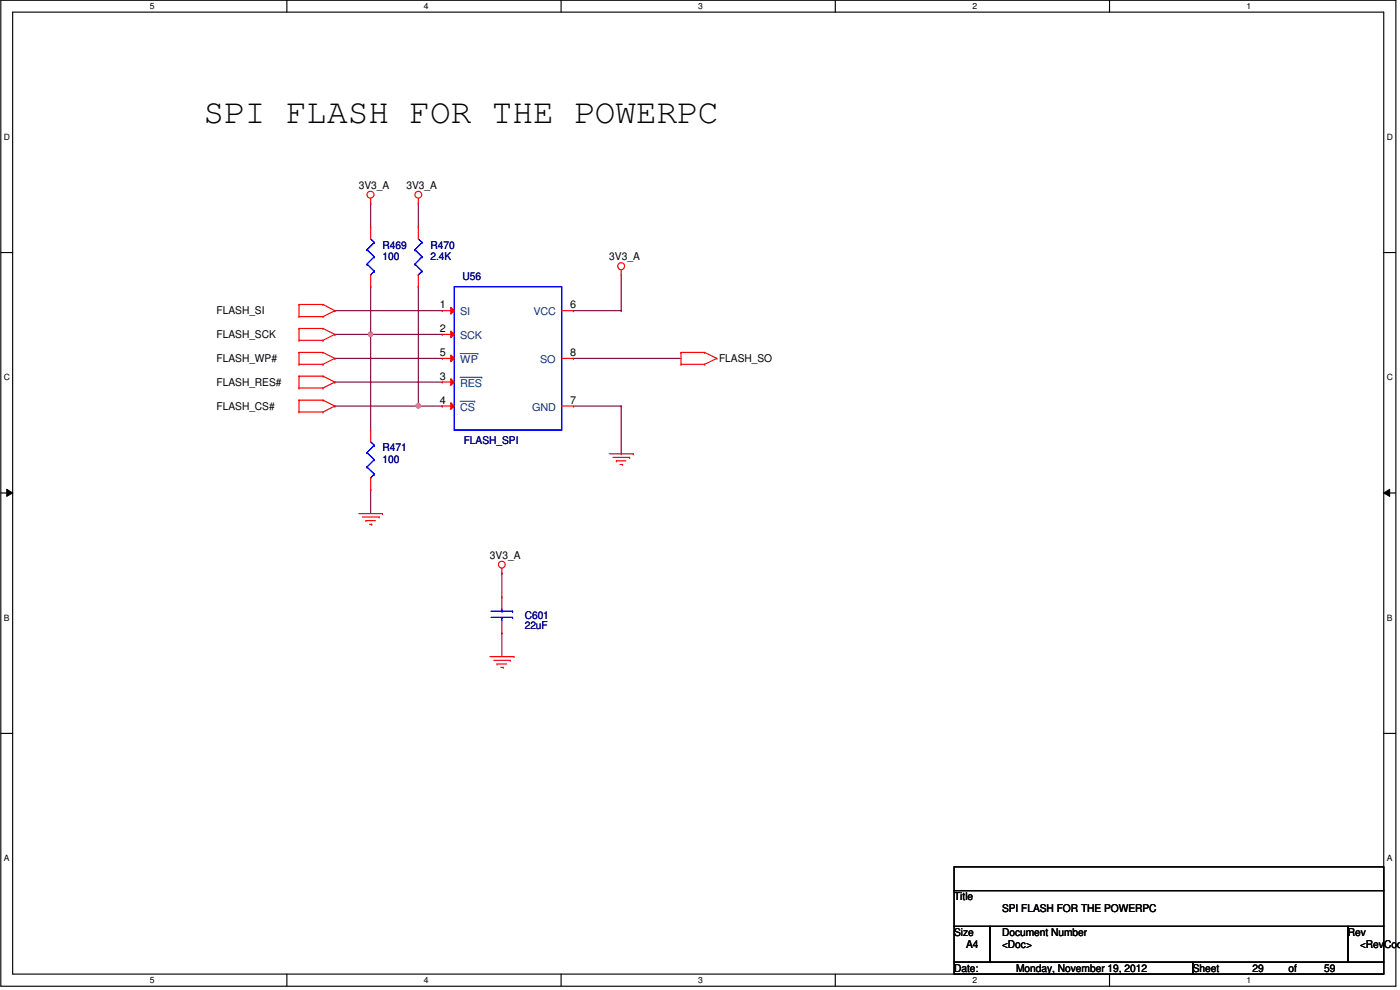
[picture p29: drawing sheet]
<svg xmlns="http://www.w3.org/2000/svg" width="420mm" height="297mm" viewBox="0 0 420 297" stroke-linecap="round" stroke-linejoin="round" font-family="sans-serif">
<defs><g id="words">
<text font-size="10.3" x="61.1" y="37">SPI FLASH FOR THE POWERPC</text>
<g font-size="3.2">
<text x="107.7" y="56.6">3V3_A</text>
<text x="122" y="56.6">3V3_A</text>
<text x="182.9" y="78.1">3V3_A</text>
<text x="65" y="94.2">FLASH_SI</text>
<text x="132" y="92.5">1</text>
<text x="171.1" y="92.5">6</text>
<text x="65" y="101.4">FLASH_SCK</text>
<text x="132" y="99.6">2</text>
<text x="132" y="106.8">5</text>
<text x="171.1" y="106.8">8</text>
<text x="65" y="108.6">FLASH_WP#</text>
<text x="132" y="113.9">3</text>
<text x="215.8" y="108.6">FLASH_SO</text>
<text x="65" y="115.7">FLASH_RES#</text>
<text x="65" y="122.9">FLASH_CS#</text>
<text x="132" y="121.1">4</text>
<text x="171.1" y="121.1">7</text>
<text x="147.1" y="167.7">3V3_A</text>
<text x="286.3" y="270.1">Title</text>
<text x="300.7" y="273.7">SPI FLASH FOR THE POWERPC</text>
<text x="286.3" y="280.8">Size</text>
<text x="300.7" y="280.8">Document Number</text>
<text x="404.5" y="280.8">Rev</text>
<text x="290" y="284.4">A4</text>
<text x="300.7" y="284.4">&lt;Doc&gt;</text>
<text x="408.2" y="284.4">&lt;RevCode</text>
<text x="286.3" y="291.6">Date:</text>
<text x="305" y="291.6">Monday, November 19, 2012</text>
<text x="358" y="291.6">Sheet</text>
<text x="375.9" y="291.6">29</text>
<text x="386.7" y="291.6">of</text>
<text x="397.4" y="291.6">59</text>
</g>
<g font-size="3.2" fill="#000080">
<text x="114.8" y="74.6">R469</text>
<text x="129.2" y="74.6">R470</text>
<text x="114.8" y="78.1">100</text>
<text x="129.2" y="78.1">2.4K</text>
<text x="138.8" y="83.9">U56</text>
<text x="114.8" y="135.5">R471</text>
<text x="139.2" y="133.3">FLASH_SPI</text>
<text x="114.8" y="139">100</text>
<text x="157.5" y="185.6">C601</text>
<text x="157.5" y="188.8">22uF</text>
</g>
<g font-size="3.2" fill="#004080">
<text x="138.1" y="94.7">SI</text>
<text x="160.1" y="94.7">VCC</text>
<text x="138.1" y="101.8">SCK</text>
<text x="138.1" y="109">WP</text>
<text x="162.1" y="109">SO</text>
<text x="138.1" y="116.1">RES</text>
<text x="138.1" y="123.3">CS</text>
<text x="159.7" y="123.3">GND</text>
</g>
<g font-size="2.6">
<text x="44.9" y="2.7">5</text>
<text x="127.2" y="2.7">4</text>
<text x="209.5" y="2.7">3</text>
<text x="291.8" y="2.7">2</text>
<text x="374.1" y="2.7">1</text>
<text x="1.2" y="42">D</text>
<text x="416.2" y="42">D</text>
<text x="1.2" y="114.1">C</text>
<text x="416.2" y="114.1">C</text>
<text x="1.2" y="186.3">B</text>
<text x="416.2" y="186.3">B</text>
<text x="1.2" y="258.4">A</text>
<text x="416.2" y="258.4">A</text>
<text x="44.9" y="294.9">5</text>
<text x="127.2" y="294.9">4</text>
<text x="209.5" y="294.9">3</text>
<text x="291.8" y="294.9">2</text>
<text x="374.1" y="294.9">1</text>
</g>
</g></defs>
<path d="M.2 .1h418.7v295.8h-418.7zM3.8 3.6h411.5v288.7h-411.5z" fill="none" stroke="#000" stroke-width=".34"/>
<g fill="#fff">
<path d="M44.9 .4h1.4v2.8h-1.4z"/>
<path d="M44.9 292.6h1.4v2.8h-1.4z"/>
</g>
<path d="M86.1 .1v3.5M86.1 292.3v3.5" fill="none" stroke="#000" stroke-width=".34"/>
<g fill="#fff">
<path d="M127.2 .4h1.4v2.8h-1.4z"/>
<path d="M127.2 292.6h1.4v2.8h-1.4z"/>
</g>
<path d="M168.4 .1v3.5M168.4 292.3v3.5" fill="none" stroke="#000" stroke-width=".34"/>
<g fill="#fff">
<path d="M209.5 .4h1.4v2.8h-1.4z"/>
<path d="M209.5 292.6h1.4v2.8h-1.4z"/>
</g>
<path d="M250.7 .1v3.5M250.7 292.3v3.5" fill="none" stroke="#000" stroke-width=".34"/>
<g fill="#fff">
<path d="M291.8 .4h1.4v2.8h-1.4z"/>
<path d="M291.8 292.6h1.4v2.8h-1.4z"/>
</g>
<path d="M333 .1v3.5M333 292.3v3.5" fill="none" stroke="#000" stroke-width=".34"/>
<g fill="#fff">
<path d="M374.1 .4h1.4v2.8h-1.4z"/>
<path d="M374.1 292.6h1.4v2.8h-1.4z"/>
<path d="M1.2 39.7h1.8v2.8h-1.8z"/>
<path d="M416.2 39.7h1.8v2.8h-1.8z"/>
<path d="M1.2 111.8h1.8v2.8h-1.8z"/>
<path d="M416.2 111.8h1.8v2.8h-1.8z"/>
</g>
<path d="M.2 75.8h3.6M415.3 75.8h3.5" fill="none" stroke="#000" stroke-width=".34"/>
<g fill="#fff">
<path d="M1.2 184h1.6v2.8h-1.6z"/>
<path d="M416.2 184h1.6v2.8h-1.6z"/>
</g>
<path d="M.2 147.9h3.6M415.3 147.9h3.5" fill="none" stroke="#000" stroke-width=".34"/>
<path d="M2 146.8l1.8 1.1-1.8 1zM415.3 147.9l1.8-1.1v2.1z" fill="#000"/>
<path d="M2 146.8l1.8 1.1-1.8 1zM415.3 147.9l1.8-1.1v2.1z" fill="none" stroke="#000" stroke-width=".3"/>
<g fill="#fff">
<path d="M1.2 256.1h1.6v2.8h-1.6z"/>
<path d="M416.2 256.1h1.6v2.8h-1.6z"/>
</g>
<path d="M.2 220h3.6M415.3 220h3.5" fill="none" stroke="#000" stroke-width=".34"/>
<path d="M186.4 82.5v10.7" fill="none" stroke="#800040" stroke-width=".34"/>
<circle cx="186.4" cy="93.2" r=".17" fill="#800040"/>
<path d="M172.1 93.2h14.3" fill="none" stroke="#800040" stroke-width=".34"/>
<circle cx="172.1" cy="93.2" r=".17" fill="#800040"/>
<path d="M172.1 121.8h14.3" fill="none" stroke="#800040" stroke-width=".34"/>
<circle cx="186.4" cy="121.8" r=".17" fill="#800040"/>
<path d="M186.4 121.8v14.3" fill="none" stroke="#800040" stroke-width=".34"/>
<circle cx="186.4" cy="136.1" r=".17" fill="#800040"/>
<path d="M100.5 93.2h32.2" fill="none" stroke="#800040" stroke-width=".34"/>
<circle cx="100.5" cy="93.2" r=".17" fill="#800040"/>
<path d="M111.2 100.3h21.5" fill="none" stroke="#800040" stroke-width=".34"/>
<circle cx="111.2" cy="100.3" r=".17" fill="#800040"/>
<circle cx="111.2" cy="100.3" r=".66" fill="#f0f"/>
<circle cx="111.2" cy="100.3" r=".66" fill="none" stroke="#f0f" stroke-width=".34"/>
<path d="M100.5 107.5h32.2" fill="none" stroke="#800040" stroke-width=".34"/>
<circle cx="100.5" cy="107.5" r=".17" fill="#800040"/>
<path d="M100.5 114.6h32.2" fill="none" stroke="#800040" stroke-width=".34"/>
<circle cx="100.5" cy="114.6" r=".17" fill="#800040"/>
<path d="M100.5 121.8h25" fill="none" stroke="#800040" stroke-width=".34"/>
<circle cx="125.5" cy="121.8" r=".17" fill="#800040"/>
<circle cx="125.5" cy="121.7" r=".68" fill="#f0f"/>
<circle cx="125.5" cy="121.7" r=".68" fill="none" stroke="#f0f" stroke-width=".34"/>
<path d="M172.1 107.5h32.3" fill="none" stroke="#800040" stroke-width=".34"/>
<circle cx="172.1" cy="107.5" r=".17" fill="#800040"/>
<path d="M150.6 189.9v7.1" fill="none" stroke="#800040" stroke-width=".34"/>
<circle cx="150.6" cy="189.9" r=".17" fill="#800040"/>
<path d="M150.6 172v7.2" fill="none" stroke="#800040" stroke-width=".34"/>
<circle cx="150.6" cy="172" r=".17" fill="#800040"/>
<path d="M111.2 100.3v28.7" fill="none" stroke="#800040" stroke-width=".34"/>
<circle cx="111.2" cy="100.3" r=".17" fill="#800040"/>
<path d="M100.5 100.3h10.7" fill="none" stroke="#800040" stroke-width=".34"/>
<circle cx="100.5" cy="100.3" r=".17" fill="#800040"/>
<path d="M111.2 86v14.3" fill="none" stroke="#800040" stroke-width=".34"/>
<circle cx="111.2" cy="86" r=".17" fill="#800040"/>
<path d="M111.2 61v7.1" fill="none" stroke="#800040" stroke-width=".34"/>
<circle cx="111.2" cy="61" r=".17" fill="#800040"/>
<path d="M111.2 146.9v7.2" fill="none" stroke="#800040" stroke-width=".34"/>
<circle cx="111.2" cy="146.9" r=".17" fill="#800040"/>
<path d="M125.5 86v35.8" fill="none" stroke="#800040" stroke-width=".34"/>
<circle cx="125.5" cy="86" r=".17" fill="#800040"/>
<path d="M125.5 121.8h7.2" fill="none" stroke="#800040" stroke-width=".34"/>
<circle cx="132.7" cy="121.8" r=".17" fill="#800040"/>
<path d="M125.5 61v7.1" fill="none" stroke="#800040" stroke-width=".34"/>
<circle cx="125.5" cy="61" r=".17" fill="#800040"/>
<path d="M89.7 91.4h7.2" fill="none" stroke="#f00" stroke-width=".34"/>
<circle cx="96.9" cy="91.4" r=".17" fill="#f00"/>
<path d="M96.9 91.4l3.6 1.8" fill="none" stroke="#f00" stroke-width=".34"/>
<circle cx="100.5" cy="93.2" r=".17" fill="#f00"/>
<path d="M100.5 93.2l-3.6 1.8" fill="none" stroke="#f00" stroke-width=".34"/>
<circle cx="96.9" cy="95" r=".17" fill="#f00"/>
<path d="M89.7 95h7.2" fill="none" stroke="#f00" stroke-width=".34"/>
<circle cx="89.7" cy="95" r=".17" fill="#f00"/>
<path d="M89.7 91.4v3.6" fill="none" stroke="#f00" stroke-width=".34"/>
<circle cx="89.7" cy="91.4" r=".17" fill="#f00"/>
<path d="M89.7 98.6h7.2" fill="none" stroke="#f00" stroke-width=".34"/>
<circle cx="96.9" cy="98.6" r=".17" fill="#f00"/>
<path d="M96.9 98.6l3.6 1.7" fill="none" stroke="#f00" stroke-width=".34"/>
<circle cx="100.5" cy="100.3" r=".17" fill="#f00"/>
<path d="M100.5 100.3l-3.6 1.8" fill="none" stroke="#f00" stroke-width=".34"/>
<circle cx="96.9" cy="102.1" r=".17" fill="#f00"/>
<path d="M89.7 102.1h7.2" fill="none" stroke="#f00" stroke-width=".34"/>
<circle cx="89.7" cy="102.1" r=".17" fill="#f00"/>
<path d="M89.7 98.6v3.5" fill="none" stroke="#f00" stroke-width=".34"/>
<circle cx="89.7" cy="98.6" r=".17" fill="#f00"/>
<path d="M89.7 105.7h7.2" fill="none" stroke="#f00" stroke-width=".34"/>
<circle cx="96.9" cy="105.7" r=".17" fill="#f00"/>
<path d="M96.9 105.7l3.6 1.8" fill="none" stroke="#f00" stroke-width=".34"/>
<circle cx="100.5" cy="107.5" r=".17" fill="#f00"/>
<path d="M100.5 107.5l-3.6 1.8" fill="none" stroke="#f00" stroke-width=".34"/>
<circle cx="96.9" cy="109.3" r=".17" fill="#f00"/>
<path d="M89.7 109.3h7.2" fill="none" stroke="#f00" stroke-width=".34"/>
<circle cx="89.7" cy="109.3" r=".17" fill="#f00"/>
<path d="M89.7 105.7v3.6" fill="none" stroke="#f00" stroke-width=".34"/>
<circle cx="89.7" cy="105.7" r=".17" fill="#f00"/>
<path d="M89.7 112.9h7.2" fill="none" stroke="#f00" stroke-width=".34"/>
<circle cx="96.9" cy="112.9" r=".17" fill="#f00"/>
<path d="M96.9 112.9l3.6 1.7" fill="none" stroke="#f00" stroke-width=".34"/>
<circle cx="100.5" cy="114.6" r=".17" fill="#f00"/>
<path d="M100.5 114.6l-3.6 1.8" fill="none" stroke="#f00" stroke-width=".34"/>
<circle cx="96.9" cy="116.4" r=".17" fill="#f00"/>
<path d="M89.7 116.4h7.2" fill="none" stroke="#f00" stroke-width=".34"/>
<circle cx="89.7" cy="116.4" r=".17" fill="#f00"/>
<path d="M89.7 112.9v3.5" fill="none" stroke="#f00" stroke-width=".34"/>
<circle cx="89.7" cy="112.9" r=".17" fill="#f00"/>
<path d="M89.7 120.1h7.2" fill="none" stroke="#f00" stroke-width=".34"/>
<circle cx="96.9" cy="120.1" r=".17" fill="#f00"/>
<path d="M96.9 120.1l3.6 1.7" fill="none" stroke="#f00" stroke-width=".34"/>
<circle cx="100.5" cy="121.8" r=".17" fill="#f00"/>
<path d="M100.5 121.8l-3.6 1.8" fill="none" stroke="#f00" stroke-width=".34"/>
<circle cx="96.9" cy="123.6" r=".17" fill="#f00"/>
<path d="M89.7 123.6h7.2" fill="none" stroke="#f00" stroke-width=".34"/>
<circle cx="89.7" cy="123.6" r=".17" fill="#f00"/>
<path d="M89.7 120.1v3.5" fill="none" stroke="#f00" stroke-width=".34"/>
<circle cx="89.7" cy="120.1" r=".17" fill="#f00"/>
<path d="M204.4 105.7h7.1" fill="none" stroke="#f00" stroke-width=".34"/>
<circle cx="211.5" cy="105.7" r=".17" fill="#f00"/>
<path d="M211.5 105.7l3.6 1.8" fill="none" stroke="#f00" stroke-width=".34"/>
<circle cx="215.1" cy="107.5" r=".17" fill="#f00"/>
<path d="M215.1 107.5l-3.6 1.8" fill="none" stroke="#f00" stroke-width=".34"/>
<circle cx="211.5" cy="109.3" r=".17" fill="#f00"/>
<path d="M204.4 109.3h7.1" fill="none" stroke="#f00" stroke-width=".34"/>
<circle cx="204.4" cy="109.3" r=".17" fill="#f00"/>
<path d="M204.4 105.7v3.6" fill="none" stroke="#f00" stroke-width=".34"/>
<circle cx="204.4" cy="105.7" r=".17" fill="#f00"/>
<path d="M186.4 81v1.5" fill="none" stroke="#f00" stroke-width=".34"/>
<circle cx="186.4" cy="82.5" r=".17" fill="#f00"/>
<g fill="none" stroke="#f00" stroke-width=".34">
<path d="M182.9 136.1h7.2"/>
<circle cx="186.4" cy="79.9" r="1.04"/>
</g>
<circle cx="190.1" cy="136.1" r=".17" fill="#f00"/>
<path d="M184 137.2h5" fill="none" stroke="#f00" stroke-width=".34"/>
<circle cx="189" cy="137.2" r=".17" fill="#f00"/>
<path d="M185 138.3h2.9" fill="none" stroke="#f00" stroke-width=".34"/>
<circle cx="185" cy="138.3" r=".17" fill="#f00"/>
<path d="M186.1 139.4h.7" fill="none" stroke="#f00" stroke-width=".34"/>
<circle cx="186.8" cy="139.4" r=".17" fill="#f00"/>
<path d="M150.6 170.5v1.5" fill="none" stroke="#f00" stroke-width=".34"/>
<circle cx="150.6" cy="172" r=".17" fill="#f00"/>
<g fill="none" stroke="#f00" stroke-width=".34">
<path d="M147.1 197h7.2"/>
<circle cx="150.6" cy="169.4" r="1.02"/>
</g>
<circle cx="154.3" cy="197" r=".17" fill="#f00"/>
<path d="M148.2 198.1h5" fill="none" stroke="#f00" stroke-width=".34"/>
<circle cx="153.2" cy="198.1" r=".17" fill="#f00"/>
<path d="M149.2 199.2h2.9" fill="none" stroke="#f00" stroke-width=".34"/>
<circle cx="149.2" cy="199.2" r=".17" fill="#f00"/>
<path d="M150.3 200.2h.7" fill="none" stroke="#f00" stroke-width=".34"/>
<circle cx="151" cy="200.2" r=".17" fill="#f00"/>
<path d="M107.7 154.1h7.1" fill="none" stroke="#f00" stroke-width=".34"/>
<circle cx="114.8" cy="154.1" r=".17" fill="#f00"/>
<path d="M108.7 155.1h5.1" fill="none" stroke="#f00" stroke-width=".34"/>
<circle cx="113.8" cy="155.1" r=".17" fill="#f00"/>
<path d="M109.8 156.2h2.9" fill="none" stroke="#f00" stroke-width=".34"/>
<circle cx="109.8" cy="156.2" r=".17" fill="#f00"/>
<path d="M110.9 157.3h.7" fill="none" stroke="#f00" stroke-width=".34"/>
<circle cx="111.6" cy="157.3" r=".17" fill="#f00"/>
<path d="M111.2 59.5v1.5" fill="none" stroke="#f00" stroke-width=".34"/>
<circle cx="111.2" cy="61" r=".17" fill="#f00"/>
<g fill="none" stroke="#f00" stroke-width=".34">
<path d="M125.5 59.5v1.5"/>
<circle cx="111.2" cy="58.4" r="1.05"/>
</g>
<circle cx="125.5" cy="61" r=".17" fill="#f00"/>
<circle cx="125.5" cy="58.4" r="1.02" fill="none" stroke="#f00" stroke-width=".34"/>
<path d="M286.3 260.1h129v7.1h-129zM286.3 267.2h129v10.8h-129zM286.3 278h10.8v10.7h-10.8zM297.1 278h107.4v10.7h-107.4zM404.5 278h10.8v10.7h-10.8zM286.3 288.7h71.7v3.6h-71.7zM358 288.7h57.3v3.6h-57.3z" fill="none" stroke="#000" stroke-width=".34"/>
<path d="M125.5 71.7l1.2 1" fill="none" stroke="#00f" stroke-width=".34"/>
<circle cx="126.7" cy="72.7" r=".17" fill="#00f"/>
<path d="M126.7 72.7l-2.2 2.2" fill="none" stroke="#00f" stroke-width=".34"/>
<circle cx="124.5" cy="74.9" r=".17" fill="#00f"/>
<path d="M124.5 74.9l2.2 2.1" fill="none" stroke="#00f" stroke-width=".34"/>
<circle cx="126.7" cy="77" r=".17" fill="#00f"/>
<path d="M126.7 77l-2.2 2.2" fill="none" stroke="#00f" stroke-width=".34"/>
<circle cx="124.5" cy="79.2" r=".17" fill="#00f"/>
<path d="M124.5 79.2l2.2 2.2" fill="none" stroke="#00f" stroke-width=".34"/>
<circle cx="126.7" cy="81.4" r=".17" fill="#00f"/>
<path d="M126.7 81.4l-1.2 1.1" fill="none" stroke="#00f" stroke-width=".34"/>
<circle cx="125.5" cy="82.5" r=".17" fill="#00f"/>
<path d="M125.5 71.7l1.2 1" fill="none" stroke="#00f" stroke-width=".34"/>
<circle cx="126.7" cy="72.7" r=".17" fill="#00f"/>
<path d="M126.7 72.7l-2.2 2.2" fill="none" stroke="#00f" stroke-width=".34"/>
<circle cx="124.5" cy="74.9" r=".17" fill="#00f"/>
<path d="M124.5 74.9l2.2 2.1" fill="none" stroke="#00f" stroke-width=".34"/>
<circle cx="126.7" cy="77" r=".17" fill="#00f"/>
<path d="M126.7 77l-2.2 2.2" fill="none" stroke="#00f" stroke-width=".34"/>
<circle cx="124.5" cy="79.2" r=".17" fill="#00f"/>
<path d="M124.5 79.2l2.2 2.2" fill="none" stroke="#00f" stroke-width=".34"/>
<circle cx="126.7" cy="81.4" r=".17" fill="#00f"/>
<path d="M126.7 81.4l-1.2 1.1" fill="none" stroke="#00f" stroke-width=".34"/>
<circle cx="125.5" cy="82.5" r=".17" fill="#00f"/>
<path d="M125.5 68.1v3.6" fill="none" stroke="#f00" stroke-width=".34"/>
<circle cx="125.5" cy="68.1" r=".17" fill="#f00"/>
<path d="M125.5 82.5v3.5" fill="none" stroke="#f00" stroke-width=".34"/>
<circle cx="125.5" cy="86" r=".17" fill="#f00"/>
<path d="M150.6 182.7v.7" fill="none" stroke="#00f" stroke-width=".34"/>
<circle cx="150.6" cy="183.4" r=".17" fill="#00f"/>
<path d="M147.4 185.3h6.4" fill="none" stroke="#00f" stroke-width=".34"/>
<circle cx="153.8" cy="185.3" r=".17" fill="#00f"/>
<path d="M147.4 183.4h6.4" fill="none" stroke="#00f" stroke-width=".34"/>
<circle cx="153.8" cy="183.4" r=".17" fill="#00f"/>
<path d="M150.6 185.3v1" fill="none" stroke="#00f" stroke-width=".34"/>
<circle cx="150.6" cy="185.3" r=".17" fill="#00f"/>
<path d="M150.6 182.7v.7" fill="none" stroke="#00f" stroke-width=".34"/>
<circle cx="150.6" cy="183.4" r=".17" fill="#00f"/>
<path d="M147.4 185.3h6.4" fill="none" stroke="#00f" stroke-width=".34"/>
<circle cx="153.8" cy="185.3" r=".17" fill="#00f"/>
<path d="M147.4 183.4h6.4" fill="none" stroke="#00f" stroke-width=".34"/>
<circle cx="153.8" cy="183.4" r=".17" fill="#00f"/>
<path d="M150.6 185.3v1" fill="none" stroke="#00f" stroke-width=".34"/>
<circle cx="150.6" cy="185.3" r=".17" fill="#00f"/>
<path d="M150.6 179.2v3.5" fill="none" stroke="#f00" stroke-width=".34"/>
<circle cx="150.6" cy="179.2" r=".17" fill="#f00"/>
<path d="M150.6 186.3v3.6" fill="none" stroke="#f00" stroke-width=".34"/>
<circle cx="150.6" cy="189.9" r=".17" fill="#f00"/>
<path d="M136.3 86h32.3v43h-32.3z" fill="none" stroke="#00f" stroke-width=".34"/>
<path d="M135.3 92.2l1 1-1 1z" fill="#f00"/>
<path d="M132.7 93.2h3.6M135.3 92.2l1 1-1 1z" fill="none" stroke="#f00" stroke-width=".34"/>
<circle cx="132.7" cy="93.2" r=".17" fill="#f00"/>
<path d="M168.6 93.2h3.5" fill="none" stroke="#f00" stroke-width=".34"/>
<circle cx="172.1" cy="93.2" r=".17" fill="#f00"/>
<path d="M168.6 121.8h3.5" fill="none" stroke="#f00" stroke-width=".34"/>
<circle cx="172.1" cy="121.8" r=".17" fill="#f00"/>
<path d="M168.6 107.5h3.5" fill="none" stroke="#f00" stroke-width=".34"/>
<circle cx="172.1" cy="107.5" r=".17" fill="#f00"/>
<path d="M135.3 106.5l1 1-1 1z" fill="#f00"/>
<path d="M132.7 107.5h3.6M135.3 106.5l1 1-1 1z" fill="none" stroke="#f00" stroke-width=".34"/>
<circle cx="132.7" cy="107.5" r=".17" fill="#f00"/>
<path d="M138.1 106.1h5.3M143.4 106.1h.1" fill="none" stroke="#004080" stroke-width=".3"/>
<path d="M135.3 99.3l1 1-1 1z" fill="#f00"/>
<path d="M135.3 99.3l1 1-1 1zM132.7 100.3h3.6" fill="none" stroke="#f00" stroke-width=".34"/>
<circle cx="132.7" cy="100.3" r=".17" fill="#f00"/>
<path d="M135.3 113.6l1 1-1 1.1z" fill="#f00"/>
<path d="M132.7 114.6h3.6M135.3 113.6l1 1-1 1.1z" fill="none" stroke="#f00" stroke-width=".34"/>
<circle cx="132.7" cy="114.6" r=".17" fill="#f00"/>
<path d="M138.1 113.2h6.5M144.6 113.2h.1" fill="none" stroke="#004080" stroke-width=".3"/>
<path d="M135.3 120.8l1 1-1 1.1z" fill="#f00"/>
<path d="M132.7 121.8h3.6M135.3 120.8l1 1-1 1.1z" fill="none" stroke="#f00" stroke-width=".34"/>
<circle cx="132.7" cy="121.8" r=".17" fill="#f00"/>
<path d="M138.1 120.4h4.4M142.5 120.4h.1" fill="none" stroke="#004080" stroke-width=".3"/>
<path d="M111.2 71.7l1.1 1" fill="none" stroke="#00f" stroke-width=".34"/>
<circle cx="112.3" cy="72.7" r=".17" fill="#00f"/>
<path d="M112.3 72.7l-2.2 2.2" fill="none" stroke="#00f" stroke-width=".34"/>
<circle cx="110.1" cy="74.9" r=".17" fill="#00f"/>
<path d="M110.1 74.9l2.2 2.1" fill="none" stroke="#00f" stroke-width=".34"/>
<circle cx="112.3" cy="77" r=".17" fill="#00f"/>
<path d="M112.3 77l-2.2 2.2" fill="none" stroke="#00f" stroke-width=".34"/>
<circle cx="110.1" cy="79.2" r=".17" fill="#00f"/>
<path d="M110.1 79.2l2.2 2.2" fill="none" stroke="#00f" stroke-width=".34"/>
<circle cx="112.3" cy="81.4" r=".17" fill="#00f"/>
<path d="M112.3 81.4l-1.1 1.1" fill="none" stroke="#00f" stroke-width=".34"/>
<circle cx="111.2" cy="82.5" r=".17" fill="#00f"/>
<path d="M111.2 71.7l1.1 1" fill="none" stroke="#00f" stroke-width=".34"/>
<circle cx="112.3" cy="72.7" r=".17" fill="#00f"/>
<path d="M112.3 72.7l-2.2 2.2" fill="none" stroke="#00f" stroke-width=".34"/>
<circle cx="110.1" cy="74.9" r=".17" fill="#00f"/>
<path d="M110.1 74.9l2.2 2.1" fill="none" stroke="#00f" stroke-width=".34"/>
<circle cx="112.3" cy="77" r=".17" fill="#00f"/>
<path d="M112.3 77l-2.2 2.2" fill="none" stroke="#00f" stroke-width=".34"/>
<circle cx="110.1" cy="79.2" r=".17" fill="#00f"/>
<path d="M110.1 79.2l2.2 2.2" fill="none" stroke="#00f" stroke-width=".34"/>
<circle cx="112.3" cy="81.4" r=".17" fill="#00f"/>
<path d="M112.3 81.4l-1.1 1.1" fill="none" stroke="#00f" stroke-width=".34"/>
<circle cx="111.2" cy="82.5" r=".17" fill="#00f"/>
<path d="M111.2 68.1v3.6" fill="none" stroke="#f00" stroke-width=".34"/>
<circle cx="111.2" cy="68.1" r=".17" fill="#f00"/>
<path d="M111.2 82.5v3.5" fill="none" stroke="#f00" stroke-width=".34"/>
<circle cx="111.2" cy="86" r=".17" fill="#f00"/>
<path d="M111.2 132.6l1.1 1" fill="none" stroke="#00f" stroke-width=".34"/>
<circle cx="112.3" cy="133.6" r=".17" fill="#00f"/>
<path d="M112.3 133.6l-2.2 2.2" fill="none" stroke="#00f" stroke-width=".34"/>
<circle cx="110.1" cy="135.8" r=".17" fill="#00f"/>
<path d="M110.1 135.8l2.2 2.1" fill="none" stroke="#00f" stroke-width=".34"/>
<circle cx="112.3" cy="137.9" r=".17" fill="#00f"/>
<path d="M112.3 137.9l-2.2 2.2" fill="none" stroke="#00f" stroke-width=".34"/>
<circle cx="110.1" cy="140.1" r=".17" fill="#00f"/>
<path d="M110.1 140.1l2.2 2.1" fill="none" stroke="#00f" stroke-width=".34"/>
<circle cx="112.3" cy="142.2" r=".17" fill="#00f"/>
<path d="M112.3 142.2l-1.1 1.1" fill="none" stroke="#00f" stroke-width=".34"/>
<circle cx="111.2" cy="143.3" r=".17" fill="#00f"/>
<path d="M111.2 132.6l1.1 1" fill="none" stroke="#00f" stroke-width=".34"/>
<circle cx="112.3" cy="133.6" r=".17" fill="#00f"/>
<path d="M112.3 133.6l-2.2 2.2" fill="none" stroke="#00f" stroke-width=".34"/>
<circle cx="110.1" cy="135.8" r=".17" fill="#00f"/>
<path d="M110.1 135.8l2.2 2.1" fill="none" stroke="#00f" stroke-width=".34"/>
<circle cx="112.3" cy="137.9" r=".17" fill="#00f"/>
<path d="M112.3 137.9l-2.2 2.2" fill="none" stroke="#00f" stroke-width=".34"/>
<circle cx="110.1" cy="140.1" r=".17" fill="#00f"/>
<path d="M110.1 140.1l2.2 2.1" fill="none" stroke="#00f" stroke-width=".34"/>
<circle cx="112.3" cy="142.2" r=".17" fill="#00f"/>
<path d="M112.3 142.2l-1.1 1.1" fill="none" stroke="#00f" stroke-width=".34"/>
<circle cx="111.2" cy="143.3" r=".17" fill="#00f"/>
<path d="M111.2 129v3.6" fill="none" stroke="#f00" stroke-width=".34"/>
<circle cx="111.2" cy="129" r=".17" fill="#f00"/>
<path d="M111.2 143.3v3.6" fill="none" stroke="#f00" stroke-width=".34"/>
<circle cx="111.2" cy="146.9" r=".17" fill="#f00"/>
<circle cx="111.2" cy="100.3" r=".66" fill="#f0f"/>
<circle cx="111.2" cy="100.3" r=".66" fill="none" stroke="#f0f" stroke-width=".34"/>
<circle cx="125.5" cy="121.7" r=".68" fill="#f0f"/>
<circle cx="125.5" cy="121.7" r=".68" fill="none" stroke="#f0f" stroke-width=".34"/>
<use href="#words"/>
</svg>
